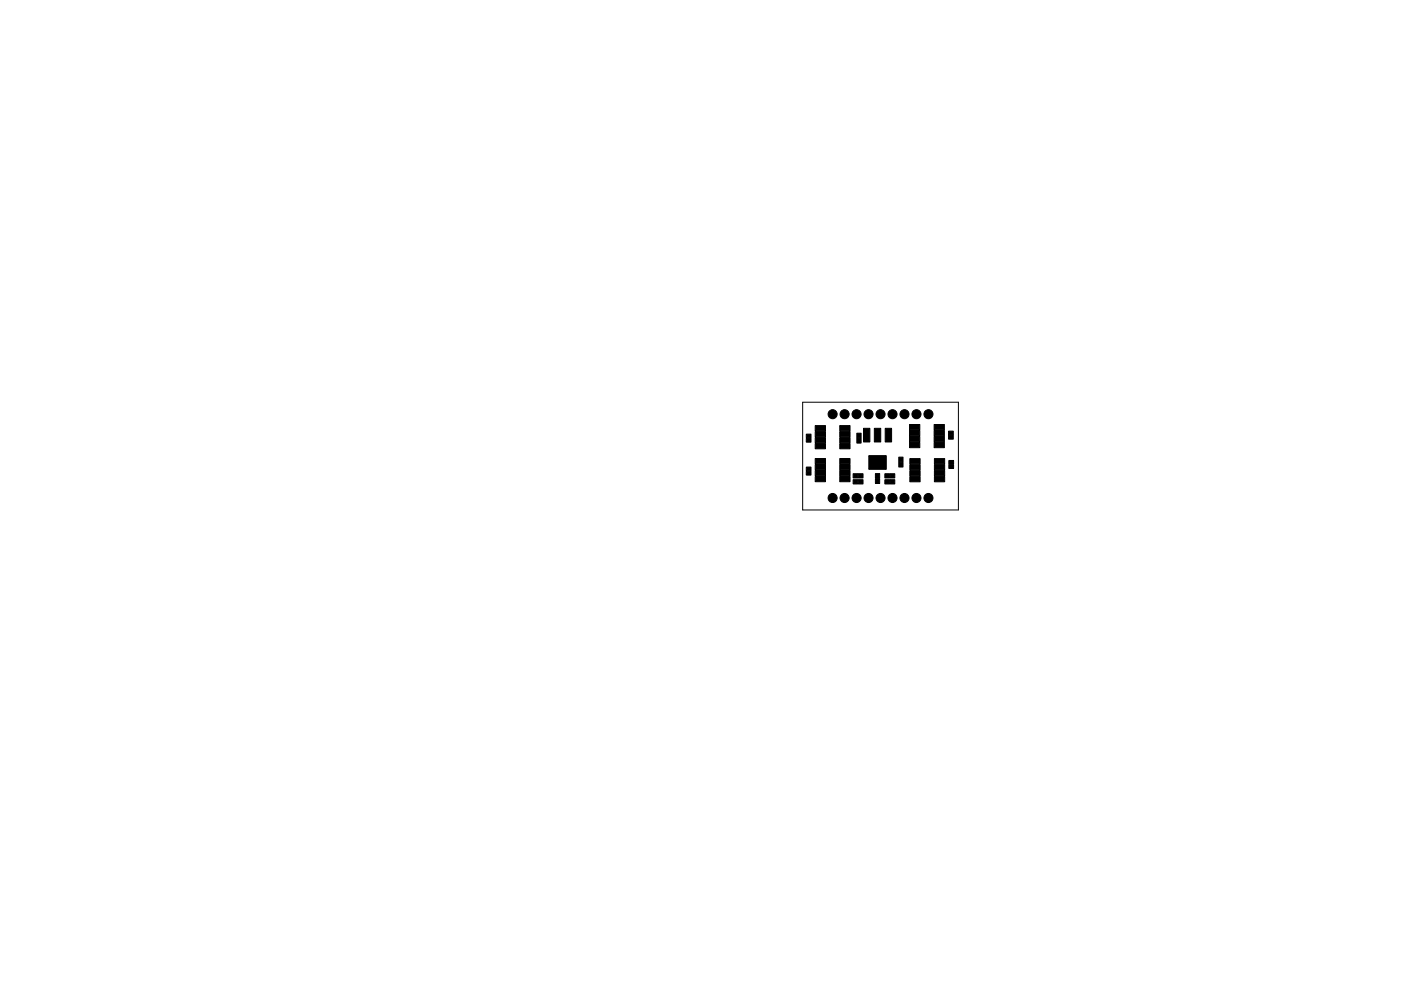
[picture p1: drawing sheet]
<svg xmlns="http://www.w3.org/2000/svg" width="297mm" height="210mm" viewBox="0 0 297 210" stroke-linecap="round" stroke-linejoin="round" font-family="sans-serif">
<path d="M170.2 85.3h33v22.9h-33z" fill="none" stroke="#000" stroke-width=".21"/>
<g fill="#000" stroke="#000" stroke-width=".21">
<path d="M170.9 92.1h1.1v.8h-1.1zM170.9 93h1.1v.8h-1.1zM170.9 99.1h1.1v.8h-1.1zM172.8 97.3h2.2v1.1h-2.2zM172.8 98.6h2.2v1.1h-2.2zM172.8 99.8h2.2v1.1h-2.2zM172.8 90.3h2.2v1.1h-2.2zM172.8 91.6h2.2v1.1h-2.2zM172.8 92.8h2.2v1.1h-2.2zM172.8 94.1h2.2v1.1h-2.2zM178 97.3h2.2v1.1h-2.2zM178 98.6h2.2v1.1h-2.2z"/>
<path d="M178 99.8h2.2v1.1h-2.2zM178 90.3h2.2v1.1h-2.2zM178 91.6h2.2v1.1h-2.2zM178 92.8h2.2v1.1h-2.2zM178 94.1h2.2v1.1h-2.2zM181.7 91.9h.9v1h-.9zM181.7 93h.9v1h-.9zM183.1 90.9h1.3v2.9h-1.3zM185.4 90.9h1.3v2.9h-1.3zM184.2 96.7h3.7v2.9h-3.7zM187.7 90.9h1.3v2.9h-1.3zM190.6 98.1h.9v1h-.9z"/>
<path d="M190.6 97h.9v1h-.9zM192.8 93.9h2.2v1.1h-2.2zM192.8 92.6h2.2v1.1h-2.2zM192.8 91.3h2.2v1.1h-2.2zM192.8 90.1h2.2v1.1h-2.2zM192.9 98.6h2.2v1.1h-2.2zM192.9 97.3h2.2v1.1h-2.2zM198 93.9h2.2v1.1h-2.2zM198 92.6h2.2v1.1h-2.2zM198 91.3h2.2v1.1h-2.2zM198 90.1h2.2v1.1h-2.2zM198.1 98.6h2.2v1.1h-2.2z"/>
<path d="M198.1 97.3h2.2v1.1h-2.2zM201.1 91.5h1v.8h-1zM201.1 92.4h1v.8h-1zM201.2 98.6h1v.8h-1zM201.2 97.7h1v.8h-1zM170.9 100h1.1v.8h-1.1zM172.8 101.1h2.2v1.1h-2.2zM178 101.1h2.2v1.1h-2.2zM180.9 100.5h1v.9h-1zM180.9 101.8h1v.9h-1zM182 100.5h1v.9h-1zM182 101.8h1v.9h-1z"/>
<path d="M185.6 100.5h.9v1h-.9zM185.6 101.6h.9v1h-.9zM187.6 100.5h1v.9h-1zM187.6 101.8h1v.9h-1zM188.7 100.5h1v.9h-1zM188.7 101.8h1v.9h-1zM192.9 101.1h2.2v1.1h-2.2zM192.9 99.8h2.2v1.2h-2.2zM198.1 101.1h2.2v1.1h-2.2zM198.1 99.8h2.2v1.2h-2.2z"/>
<circle cx="176.5" cy="87.9" r=".96"/>
<circle cx="179.1" cy="87.9" r=".96"/>
<circle cx="181.6" cy="87.9" r=".96"/>
<circle cx="184.1" cy="87.9" r=".96"/>
<circle cx="186.7" cy="87.9" r=".96"/>
<circle cx="189.2" cy="87.9" r=".96"/>
<circle cx="191.8" cy="87.9" r=".96"/>
<circle cx="194.3" cy="87.9" r=".96"/>
<circle cx="196.8" cy="87.9" r=".96"/>
<circle cx="176.5" cy="105.7" r=".96"/>
<circle cx="179.1" cy="105.7" r=".96"/>
<circle cx="181.6" cy="105.7" r=".96"/>
<circle cx="184.1" cy="105.7" r=".96"/>
<circle cx="186.7" cy="105.7" r=".96"/>
<circle cx="189.2" cy="105.7" r=".96"/>
<circle cx="191.8" cy="105.7" r=".96"/>
<circle cx="194.3" cy="105.7" r=".96"/>
<circle cx="196.8" cy="105.7" r=".96"/>
</g>
</svg>
